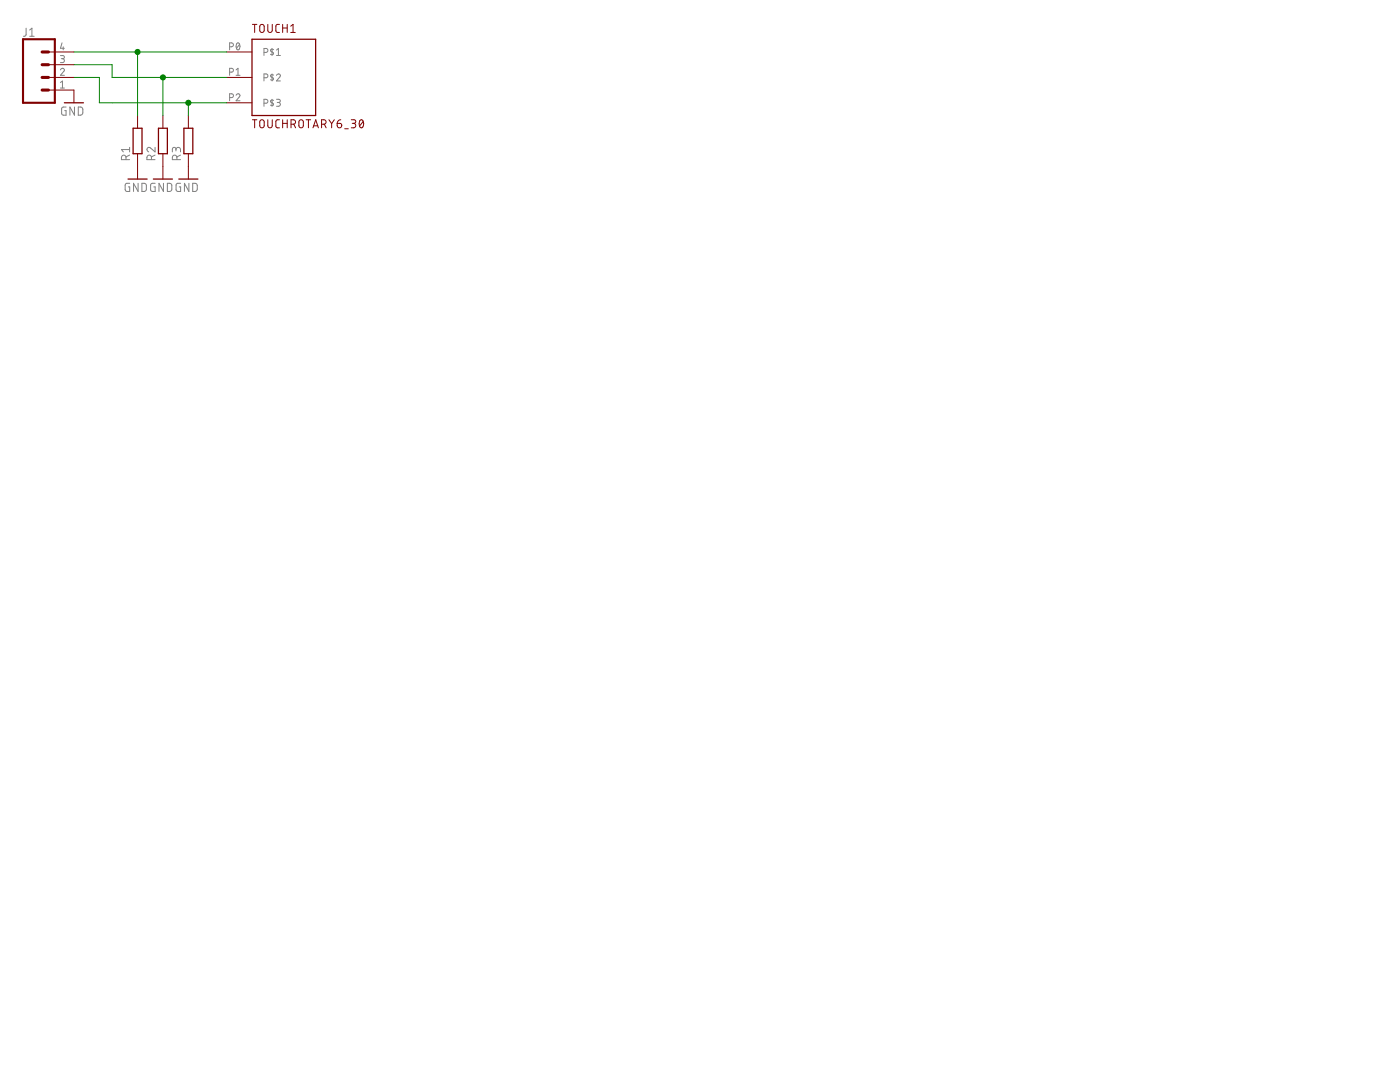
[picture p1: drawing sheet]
<svg xmlns="http://www.w3.org/2000/svg" width="279mm" height="216mm" viewBox="0 0 279 216" stroke-linecap="round" stroke-linejoin="round" font-family="sans-serif">
<g fill="none" stroke="#808080" stroke-width=".2">
<path d="M5.2 5.6v1.4l-.2 .2h-.3M5.9 7.2h.9M5.9 6l.5-.4v1.6M12.1 13.9a.38 .38 0 0 1 .5-.3 .38 .38 0 0 1 .1 .6l-.6 .8h.7M12.1 11.1h.6l.1 .2-.1 .4h-.5M12.1 16.5l.4-.3v1.4M12.1 17.6h.7M12.4 8.6l-.3 1h.7M12.5 11.7a.39 .39 0 0 1 .3 .4 .39 .39 0 0 1-.3 .4h-.4M12.6 9.3v.6M45.8 9.3h.4a.39 .39 0 0 0 .4-.4 .39 .39 0 0 0-.4-.3h-.4v1.3M45.8 14.4h.4a.38 .38 0 0 0 .4-.4 .38 .38 0 0 0-.4-.4h-.4v1.4"/>
<path d="M45.8 19.5h.4a.38 .38 0 0 0 .4-.4 .38 .38 0 0 0-.4-.4h-.4v1.4M47.1 19a.38 .38 0 0 1 .6-.3 .38 .38 0 0 1 .1 .6l-.7 .8h.8M47.1 13.9l.4-.3v1.4M47.1 15h.8M47.3 8.7l.2-.1a.81 .81 0 0 1 0 1.3 .87 .87 0 0 1-.2-1.2zM47.8 8.9l-.6 .7M52.7 10.5h.4a.39 .39 0 0 0 .4-.4 .39 .39 0 0 0-.4-.4h-.4v1.4M52.7 15.5h.4a.38 .38 0 0 0 .4-.4 .38 .38 0 0 0-.4-.3h-.4v1.4M54.3 9.7v1.4M54.3 14.8v1.4M54.3 19.8v1.4M54.6 9.9l-.4-.1-.2 .1v.3l.5 .3a.31 .31 0 0 1-.1 .4 .31 .31 0 0 1-.4-.1"/>
<path d="M54.6 15l-.4-.1-.2 .1v.2l.5 .4a.31 .31 0 0 1-.1 .4 .31 .31 0 0 1-.4-.1M55.2 15a.38 .38 0 0 1 .5-.2 .38 .38 0 0 1 .1 .6l-.6 .8h.8M55.2 19.8l.6 .1 .1 .2-.1 .3h-.5M55.2 10l.4-.3v1.4M55.2 11.1h.8M13.2 21.4h-.7l-.2 .2v1l.2 .3 .7 .1v-.9h-.3M14.9 21.4v1.6l-1-1.6v1.6M15.6 21.4h.6l.3 .2v.9l-.3 .4-.6 .1zM25.1 31.9v-.5a.46 .46 0 0 0-.4-.5 .46 .46 0 0 0-.5 .5v.5h1.7M25.9 30.9l-.8 .4M25.9 29.8h-1.7l.4 .5M25.9 29.4v.9"/>
<path d="M25.9 36.6l-.8 .1-.1 .2 .1 1.2 .8 .1v-.9h-.3M27.6 36.6v1.6l-1-1.6v1.6M28.3 36.6h.6l.3 .3v1l-.3 .3h-.6zM30.2 31.9v-.5a.46 .46 0 0 0-.4-.5 .46 .46 0 0 0-.5 .5v.5h1.6M30.9 29.4v.9l-.9-.8a.45 .45 0 0 0-.7 .2 .45 .45 0 0 0 .4 .6M30.9 30.9l-.7 .4M31 36.6h-.7l-.2 .2 .1 1.3 .8 .1v-.9h-.3M32.6 36.6v1.6l-.9-1.6v1.6M33.4 36.6h.6l.3 .3v1l-.3 .3h-.6zM35.1 29.8a.46 .46 0 0 1 .5-.4 .46 .46 0 0 1 .4 .4v.5M35.1 30.1v-.3a.36 .36 0 0 0-.3-.4 .36 .36 0 0 0-.4 .4v.5M35.3 31.9v-.5a.46 .46 0 0 0-.4-.5 .46 .46 0 0 0-.5 .5v.5h1.6"/>
<path d="M36 30.9l-.7 .4M36 36.6h-.6l-.2 .2v1.3l.8 .1v-.9h-.2M37.7 36.6v1.6l-.9-1.6v1.6M38.5 36.6h.6l.2 .3 .1 .8-.3 .5h-.6zM52.7 20.6h.4a.39 .39 0 0 0 .4-.4 .39 .39 0 0 0-.4-.4h-.4v1.4M54.6 20h-.3l-.3 .1v.2l.5 .3a.31 .31 0 0 1-.1 .5 .31 .31 0 0 1-.4-.1M55.6 20.4a.38 .38 0 0 1 .4 .4 .38 .38 0 0 1-.4 .4h-.4"/>
</g>
<path d="M50.3 7.8h12.7v15.3h-12.7zM12.8 20.5h3.9M25.5 35.7h3.9M26.6 25.6h1.7v5.1h-1.7zM30.6 35.7h3.8M31.6 25.6h1.8v5.1h-1.8zM35.7 35.7h3.8M36.7 25.6h1.8v5.1h-1.8z" fill="none" stroke="#800000" stroke-width=".25"/>
<g fill="none" stroke="#800000" stroke-width=".2">
<path d="M9.7 10.4h5.1M9.7 15.5h5.1M9.7 18h5.1v2.5M9.7 12.9h5.1M45.2 10.4h5.1M45.2 15.5h5.1M50.4 4.9h.9M50.8 4.9v1.6M52 5l.3-.1 .3 .1 .1 1a.44 .44 0 0 1-.4 .5 .44 .44 0 0 1-.5-.5zM53.4 4.9v1.1a.44 .44 0 0 0 .5 .5 .44 .44 0 0 0 .4-.5v-1.1M55.8 4.9h-.5l-.2 .3v1.1l.2 .2h.5M56.4 4.9v1.6"/>
<path d="M56.4 5.6h.9M57.3 4.9v1.6M58 6.5h.9M58 5.2l.5-.3v1.6M27.5 23.1v2.5M27.5 30.7v5M32.5 23.1v2.5M32.5 30.7v5M37.6 23.1v2.5M37.6 30.7v5M45.2 20.5h5.1M50.4 23.9h.9"/>
<path d="M50.8 23.9v1.6M52 24l.3-.1 .3 .1 .1 1.1a.44 .44 0 0 1-.4 .4 .44 .44 0 0 1-.5-.4zM53.4 23.9v1.2a.44 .44 0 0 0 .5 .4 .44 .44 0 0 0 .4-.4v-1.2M55.8 23.9h-.5l-.2 .4v1l.2 .2h.5M56.4 23.9v1.6M56.4 24.6h.9M57.3 23.9v1.6M58.1 24.8h.4a.44 .44 0 0 0 .5-.5 .44 .44 0 0 0-.5-.4h-.4v1.6M58.6 24.8l.4 .7M59.8 24l.3-.1 .3 .1 .1 1.1a.44 .44 0 0 1-.4 .4 .44 .44 0 0 1-.5-.4zM61.1 23.9h.9M61.6 23.9v1.6"/>
<path d="M62.5 25.5l.5-1.6 .5 1.6M62.6 25.1h.8M64.2 24.8h.4a.44 .44 0 0 0 .5-.5 .44 .44 0 0 0-.5-.4h-.4v1.6M64.7 24.8l.4 .7M65.6 23.9l.6 .8M66.2 24.7v.8M66.7 23.9l-.5 .8M67.3 24.6h.5a.45 .45 0 0 1 .4 .5 .45 .45 0 0 1-.5 .4 .45 .45 0 0 1-.4-.4zM68 23.9l-.4 .1-.3 .6M68.8 25.7h.7M70.1 23.9h.6a.36 .36 0 0 1 .3 .4 .36 .36 0 0 1-.3 .3h-.4M70.5 24.6a.44 .44 0 0 1 .5 .5 .44 .44 0 0 1-.5 .4h-.4"/>
<path d="M71.9 24l.2-.1a.93 .93 0 0 1 0 1.6 1.02 1.02 0 0 1-.2-1.5zM72.5 24.3l-.7 .8"/>
</g>
<path d="M4.6 7.8h6.3v12.7h-6.3z" fill="none" stroke="#800000" stroke-width=".42"/>
<path d="M8.4 12.9h1.3M8.4 15.5h1.3M8.4 18h1.3M8.4 10.4h1.3" fill="none" stroke="#800000" stroke-width=".61"/>
<path d="M14.8 10.4h30.4M14.8 15.5h5v5h25.4M14.8 12.9h7.6v2.6h22.8M27.5 10.4v12.7M32.5 15.5v7.6M37.6 20.5v2.6" fill="none" stroke="#008000" stroke-width=".2"/>
<g fill="#008000" stroke="#008000" stroke-width=".2">
<circle cx="27.5" cy="10.4" r=".51"/>
<circle cx="32.5" cy="15.5" r=".51"/>
<circle cx="37.6" cy="20.5" r=".51"/>
</g>
</svg>
